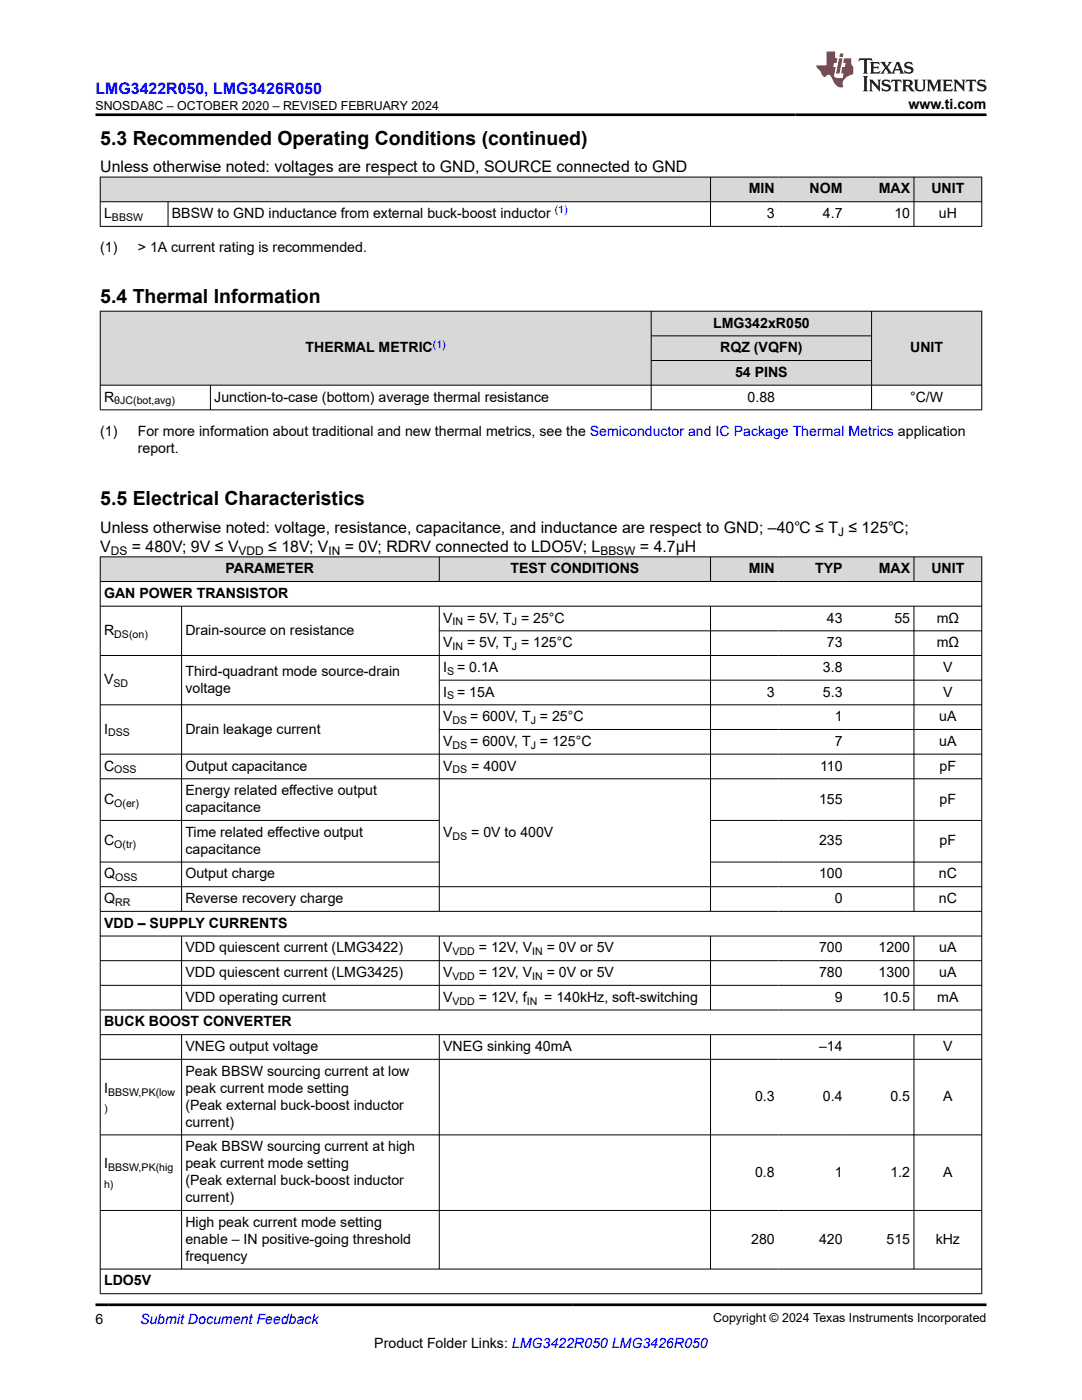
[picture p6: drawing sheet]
<svg xmlns="http://www.w3.org/2000/svg" width="216mm" height="279mm" viewBox="0 0 216 279" stroke-linecap="round" stroke-linejoin="round" font-family="sans-serif">
<defs><g id="words">
<g font-size="3.9">
<text x="20" y="28.8">5.3 Recommended Operating Conditions (continued)</text>
<text x="20" y="60.5">5.4 Thermal Information</text>
<text x="20" y="100.8">5.5 Electrical Characteristics</text>
</g>
<text font-size="3.2" fill="#00f" x="19" y="18.7">LMG3422R050, LMG3426R050</text>
<g font-size="3.2">
<text x="20" y="34.3">Unless otherwise noted: voltages are respect to GND, SOURCE connected to GND</text>
<text x="20" y="106.3">Unless otherwise noted: voltage, resistance, capacitance, and inductance are respect to GND; –40℃ ≤ T ≤ 125℃;</text>
<text x="20" y="110.1">V</text>
<text x="26.3" y="110.1">= 480V; 9V ≤ V</text>
<text x="53.5" y="110.1">≤ 18V; V</text>
<text x="68.8" y="110.1">= 0V; RDRV connected to LDO5V; L</text>
<text x="127.7" y="110.1">= 4.7µH</text>
</g>
<g font-size="2.8">
<text x="181.3" y="21.8">www.ti.com</text>
<text x="149.4" y="38.6">MIN</text>
<text x="161.5" y="38.6">NOM</text>
<text x="175.3" y="38.6">MAX</text>
<text x="185.8" y="38.6">UNIT</text>
<text x="20.8" y="43.5">L</text>
<text x="34.3" y="43.5">BBSW to GND inductance from external buck-boost inductor</text>
<text x="153" y="43.5">3</text>
<text x="164.2" y="43.5">4.7</text>
<text x="178.5" y="43.5">10</text>
<text x="187.3" y="43.5">uH</text>
<text x="20" y="50.3">(1)</text>
<text x="27.5" y="50.3">&gt; 1A current rating is recommended.</text>
<text x="142.3" y="65.4">LMG342xR050</text>
<text x="61" y="70.3">THERMAL METRIC</text>
<text x="143.7" y="70.3">RQZ (VQFN)</text>
<text x="181.6" y="70.3">UNIT</text>
<text x="146.7" y="75.2">54 PINS</text>
<text x="20.8" y="80.1">R</text>
<text x="42.8" y="80.1">Junction-to-case (bottom) average thermal resistance</text>
<text x="149.2" y="80.1">0.88</text>
<text x="181.6" y="80.1">°C/W</text>
<text x="20" y="86.9">(1)</text>
<text x="27.5" y="86.9">For more information about traditional and new thermal metrics, see the Semiconductor and IC Package Thermal Metrics application</text>
<text x="27.5" y="90.3">report.</text>
<text x="20.8" y="119.3">GAN POWER TRANSISTOR</text>
<text x="45" y="114.4">PARAMETER</text>
<text x="101.9" y="114.4">TEST CONDITIONS</text>
<text x="149.4" y="114.4">MIN</text>
<text x="162.6" y="114.4">TYP</text>
<text x="175.3" y="114.4">MAX</text>
<text x="185.8" y="114.4">UNIT</text>
<text x="88.4" y="124.3">V</text>
<text x="93.2" y="124.3">= 5V, T = 25°C</text>
<text x="165" y="124.3">43</text>
<text x="178.5" y="124.3">55</text>
<text x="186.9" y="124.3">mΩ</text>
<text x="20.8" y="126.7">R</text>
<text x="37" y="126.7">Drain-source on resistance</text>
<text x="88.4" y="129.2">V</text>
<text x="93.2" y="129.2">= 5V, T = 125°C</text>
<text x="165" y="129.2">73</text>
<text x="186.9" y="129.2">mΩ</text>
<text x="20.8" y="136.6">V</text>
<text x="37" y="134.9">Third-quadrant mode source-drain</text>
<text x="88.4" y="134.1">I</text>
<text x="91.2" y="134.1">= 0.1A</text>
<text x="164.2" y="134.1">3.8</text>
<text x="188.2" y="134.1">V</text>
<text x="37" y="138.2">voltage</text>
<text x="88.4" y="139">I</text>
<text x="88.4" y="143.9">V</text>
<text x="91.2" y="139">= 15A</text>
<text x="93.8" y="143.9">= 600V, T = 25°C</text>
<text x="153" y="139">3</text>
<text x="164.2" y="139">5.3</text>
<text x="166.6" y="143.9">1</text>
<text x="187.4" y="143.9">uA</text>
<text x="188.2" y="139">V</text>
<text x="20.8" y="146.4">I</text>
<text x="37" y="146.4">Drain leakage current</text>
<text x="88.4" y="148.9">V</text>
<text x="93.8" y="148.9">= 600V, T = 125°C</text>
<text x="166.6" y="148.9">7</text>
<text x="187.4" y="148.9">uA</text>
<text x="20.8" y="153.8">C</text>
<text x="37" y="153.8">Output capacitance</text>
<text x="88.4" y="153.8">V</text>
<text x="94" y="153.8">= 400V</text>
<text x="163.6" y="153.8">110</text>
<text x="187.5" y="153.8">pF</text>
<text x="20.8" y="160.4">C</text>
<text x="37" y="158.7">Energy related effective output</text>
<text x="163.4" y="160.4">155</text>
<text x="187.5" y="160.4">pF</text>
<text x="37" y="162.1">capacitance</text>
<text x="37" y="167">Time related effective output</text>
<text x="88.4" y="167">V</text>
<text x="94" y="167">= 0V to 400V</text>
<text x="20.8" y="168.7">C</text>
<text x="37" y="170.4">capacitance</text>
<text x="163.4" y="168.7">235</text>
<text x="187.5" y="168.7">pF</text>
<text x="20.8" y="175.3">Q</text>
<text x="37" y="175.3">Output charge</text>
<text x="163.4" y="175.3">100</text>
<text x="187.3" y="175.3">nC</text>
<text x="20.8" y="180.2">Q</text>
<text x="20.8" y="185.2">VDD – SUPPLY CURRENTS</text>
<text x="37" y="180.2">Reverse recovery charge</text>
<text x="166.6" y="180.2">0</text>
<text x="187.3" y="180.2">nC</text>
<text x="37" y="190.1">VDD quiescent current (LMG3422)</text>
<text x="88.4" y="190.1">V</text>
<text x="95.6" y="190.1">= 12V, V</text>
<text x="109.1" y="190.1">= 0V or 5V</text>
<text x="163.4" y="190.1">700</text>
<text x="175.3" y="190.1">1200</text>
<text x="187.4" y="190.1">uA</text>
<text x="37" y="195">VDD quiescent current (LMG3425)</text>
<text x="88.4" y="195">V</text>
<text x="95.6" y="195">= 12V, V</text>
<text x="109.1" y="195">= 0V or 5V</text>
<text x="163.4" y="195">780</text>
<text x="175.3" y="195">1300</text>
<text x="187.4" y="195">uA</text>
<text x="37" y="199.9">VDD operating current</text>
<text x="88.4" y="199.9">V</text>
<text x="95.6" y="199.9">= 12V, f</text>
<text x="108.6" y="199.9">= 140kHz, soft-switching</text>
<text x="166.6" y="199.9">9</text>
<text x="176.1" y="199.9">10.5</text>
<text x="187" y="199.9">mA</text>
<text x="20.8" y="204.8">BUCK BOOST CONVERTER</text>
<text x="37" y="209.8">VNEG output voltage</text>
<text x="88.4" y="209.8">VNEG sinking 40mA</text>
<text x="163.4" y="209.8">–14</text>
<text x="188.2" y="209.8">V</text>
<text x="37" y="214.7">Peak BBSW sourcing current at low</text>
<text x="20.8" y="218.1">I</text>
<text x="37" y="218.1">peak current mode setting</text>
<text x="37" y="221.5">(Peak external buck-boost inductor</text>
<text x="150.7" y="219.8">0.3</text>
<text x="164.2" y="219.8">0.4</text>
<text x="177.7" y="219.8">0.5</text>
<text x="188.2" y="219.8">A</text>
<text x="37" y="224.8">current)</text>
<text x="20.8" y="233.2">I</text>
<text x="37" y="229.8">Peak BBSW sourcing current at high</text>
<text x="37" y="233.2">peak current mode setting</text>
<text x="37" y="236.5">(Peak external buck-boost inductor</text>
<text x="37" y="239.9">current)</text>
<text x="150.7" y="234.8">0.8</text>
<text x="166.6" y="234.8">1</text>
<text x="177.7" y="234.8">1.2</text>
<text x="188.2" y="234.8">A</text>
<text x="37" y="244.8">High peak current mode setting</text>
<text x="37" y="248.2">enable – IN positive-going threshold</text>
<text x="37" y="251.6">frequency</text>
<text x="149.9" y="248.2">280</text>
<text x="163.4" y="248.2">420</text>
<text x="176.9" y="248.2">515</text>
<text x="186.7" y="248.2">kHz</text>
<text x="20.8" y="256.5">LDO5V</text>
<text x="19" y="264.2">6</text>
<text x="74.7" y="269">Product Folder Links: LMG3422R050 LMG3426R050</text>
</g>
<text font-size="2.8" fill="#00f" x="27.9" y="264.2">Submit Document Feedback</text>
<g font-size="2.5">
<text x="19.1" y="21.9">SNOSDA8C – OCTOBER 2020 – REVISED FEBRUARY 2024</text>
<text x="142.3" y="263.9">Copyright © 2024 Texas Instruments Incorporated</text>
</g>
<g font-size="2.4">
<text x="167.2" y="106.9">J</text>
<text x="22.1" y="110.7">DS</text>
<text x="47.6" y="110.7">VDD</text>
<text x="65.6" y="110.7">IN</text>
<text x="119.8" y="110.7">BBSW</text>
</g>
<g font-size="2.1">
<text x="22.3" y="44.1">BBSW</text>
<text x="22.8" y="80.7">θJC(bot,avg)</text>
<text x="90.3" y="124.8">IN</text>
<text x="102.1" y="124.8">J</text>
<text x="22.8" y="127.3">DS(on)</text>
<text x="90.3" y="129.7">IN</text>
<text x="102.1" y="129.7">J</text>
<text x="22.6" y="137.1">SD</text>
<text x="89.2" y="134.7">S</text>
<text x="89.2" y="139.6">S</text>
<text x="21.6" y="147">DSS</text>
<text x="90.3" y="144.5">DS</text>
<text x="90.3" y="149.4">DS</text>
<text x="105.9" y="144.5">J</text>
<text x="105.9" y="149.4">J</text>
<text x="22.8" y="154.3">OSS</text>
<text x="90.3" y="154.3">DS</text>
<text x="22.8" y="161">O(er)</text>
<text x="90.3" y="167.6">DS</text>
<text x="22.8" y="169.3">O(tr)</text>
<text x="23" y="175.9">OSS</text>
<text x="23" y="180.8">RR</text>
<text x="90.3" y="190.6">VDD</text>
<text x="106.2" y="190.6">IN</text>
<text x="90.3" y="195.6">VDD</text>
<text x="106.2" y="195.6">IN</text>
<text x="90.3" y="200.5">VDD</text>
<text x="105.1" y="200.5">IN</text>
<text x="21.6" y="218.6">BBSW,PK(low</text>
<text x="20.8" y="222">)</text>
<text x="21.6" y="233.7">BBSW,PK(hig</text>
<text x="20.8" y="237.1">h)</text>
</g>
<g font-size="2.1" fill="#00f">
<text x="110.7" y="42.6">(1)</text>
<text x="86.4" y="69.4">(1)</text>
</g>
</g></defs>
<g fill="#d8d8d8">
<path d="M20 35.3h175.9v5h-175.9z" fill-rule="evenodd"/>
<path d="M20.1 35.4h121.6v4.8h-121.6z" fill-rule="evenodd"/>
<path d="M141.8 35.4h13.5v4.8h-13.5z" fill-rule="evenodd"/>
<path d="M155.3 35.4h13.5v4.8h-13.5z" fill-rule="evenodd"/>
<path d="M168.8 35.4h13.5v4.8h-13.5z" fill-rule="evenodd"/>
<path d="M182.4 35.4h13.4v4.8h-13.4z" fill-rule="evenodd"/>
</g>
<path d="M19.9 35.3h176.1M20 35.3v9.9M141.8 35.3v9.9M182.4 35.3v9.9M195.9 35.3v9.9M19.9 40.3h176.1M19.9 45.2h176.1M33.5 40.3v4.9" fill="none" stroke="#000" stroke-width=".2"/>
<g fill="#d8d8d8">
<path d="M20 62.1h175.9v4.9h-175.9z" fill-rule="evenodd"/>
<path d="M20.1 62.2h109.8v14.6h-109.8z" fill-rule="evenodd"/>
<path d="M130 62.2h43.9v4.8h-43.9z" fill-rule="evenodd"/>
<path d="M174 62.2h21.8v14.6h-21.8z" fill-rule="evenodd"/>
<path d="M130 67.1h43.9v4.8h-43.9z" fill-rule="evenodd"/>
<path d="M130 72h43.9v4.8h-43.9z" fill-rule="evenodd"/>
</g>
<path d="M19.9 62.1h176.1M19.9 76.9h176.1M20 62v19.9M42 76.9v5M129.9 62v19.9M129.9 67h44.1M129.9 71.9h44.1M173.9 62v19.9M195.9 62v19.9M19.9 81.8h176.1" fill="none" stroke="#000" stroke-width=".2"/>
<g fill="#d8d8d8">
<path d="M20 111.1h175.9v5h-175.9z" fill-rule="evenodd"/>
<path d="M20.1 111.2h67.5v4.8h-67.5z" fill-rule="evenodd"/>
<path d="M87.7 111.2h54v4.8h-54z" fill-rule="evenodd"/>
<path d="M141.8 111.2h13.5v4.8h-13.5z" fill-rule="evenodd"/>
<path d="M155.3 111.2h13.5v4.8h-13.5z" fill-rule="evenodd"/>
<path d="M168.8 111.2h13.5v4.8h-13.5z" fill-rule="evenodd"/>
<path d="M182.4 111.2h13.4v4.8h-13.4z" fill-rule="evenodd"/>
</g>
<g fill="none" stroke="#000" stroke-width=".2">
<path d="M19.9 111.1h176.1M19.9 116.1h176.1M20 111.1v147.2M87.7 111.1v5M141.8 111.1v5M182.4 111.1v5M195.9 111.1v147.2M19.9 121h176.1M19.9 130.8h176.1M36.2 121v60.9M87.7 121v60.9M87.7 125.9h108.3"/>
<path d="M87.7 135.7h108.3M141.8 121v60.9M182.4 121v60.9M19.9 140.7h176.1M19.9 150.5h176.1M19.9 155.4h176.1M87.7 145.6h108.3M19.9 163.7h67.8M19.9 177h176.1M19.9 172h67.8M141.8 163.7h54.2M141.8 172h54.2"/>
<path d="M19.9 181.9h176.1M19.9 186.8h176.1M19.9 191.7h176.1M19.9 196.6h176.1M36.2 186.8v14.8M87.7 186.8v14.8M141.8 186.8v14.8M182.4 186.8v14.8M19.9 201.6h176.1M19.9 206.5h176.1M19.9 211.4h176.1M36.2 206.5v46.8"/>
<path d="M87.7 206.5v46.8M141.8 206.5v46.8M182.4 206.5v46.8M19.9 226.5h176.1M19.9 241.6h176.1M19.9 253.3h176.1M19.9 258.2h176.1"/>
</g>
<path d="M171.5 11.6l-.2 .6 .5-.2h.6v.1v2.2l-.2 .4h1l-.2-.4v-2.2v-.1h.5l.5 .2-.1-.6zM173.6 12.4l.2 .3v1.6l-.2 .4h1.9l.1-.6a1.08 1.08 0 0 1-1.3 .2v-.7h.6l.4 .2v-.7l-.4 .2h-.6v-.5l.2-.2a1 1 0 0 1 1 .3l-.1-.5zM175.7 12.4l.9 1.1-1 1.2h.9l-.2-.2 .5-.8 .4 .8-.2 .2h1.6l-.2-.2 .2-.5h.9l.1 .5-.1 .2h.9l-.2-.4-.8-1.9h-.5l-.9 2.1-.9-1.1 .9-1h-.8l.2 .2-.4 .6-.4-.6 .2-.2zM179 12.8l.4 1h-.7zM180.7 12.5a.65 .65 0 0 0-.2 .7 .65 .65 0 0 0 .6 .5l.6 .1 .1 .3a.79 .79 0 0 1-.7 .4 .79 .79 0 0 1-.7-.5l.1 .7 .2-.1a.93 .93 0 0 0 1.1 0 .93 .93 0 0 0 .4-.9 1.46 1.46 0 0 0-1.2-.6l-.1-.3a1.09 1.09 0 0 1 1.2 .2l-.2-.6-.1 .1-.5-.2zM172.2 15.2l.2 .4v2.2l-.2 .4h1l-.2-.4v-2.2l.2-.4zM173.4 15.9l.2 .4v1.5l-.2 .4h.8l-.3-.4 .1-1.3 1.6 1.8v-2l.2-.4h-.7l.1 .2 .1 1.1-1.2-1.3zM176.2 16a.65 .65 0 0 0-.2 .8 .65 .65 0 0 0 .6 .4l.6 .2 .1 .2a.79 .79 0 0 1-.7 .4 .79 .79 0 0 1-.7-.5l.1 .7 .2-.1a.93 .93 0 0 0 1.1 .1 .93 .93 0 0 0 .4-1 1.46 1.46 0 0 0-1.2-.5l-.1-.4a1.09 1.09 0 0 1 1.2 .2l-.1-.6-.2 .1-.5-.1zM177.9 15.9l-.1 .6a.63 .63 0 0 1 .8-.3v1.6l-.3 .4h1l-.2-.4v-1.6a.66 .66 0 0 1 .8 .3l-.1-.6zM180 15.9l.2 .4v1.5l-.2 .4h1l-.2-.2-.1-.7h.5l.1 .2a.79 .79 0 0 0 1.2 .6l-1-.9a.61 .61 0 0 0 .6-.6 .61 .61 0 0 0-.5-.7zM180.8 16.2h.1a.47 .47 0 0 1 .5 .1 .47 .47 0 0 1 .1 .5l-.1 .1-.7 .1zM182.3 15.9l.2 .2a2.27 2.27 0 0 0 .4 2 1.04 1.04 0 0 0 1.7-.7v-1.3l.2-.2h-.8l.2 .4v1.1a.6 .6 0 0 1-.6 .6 .6 .6 0 0 1-.6-.6v-1.1l.3-.4zM184.9 15.9l.2 .4v1.5l-.2 .4h.8l-.3-.4v-1.4l.9 1.9 .9-1.9v1.4l-.3 .4h1l-.2-.4v-1.5l.2-.4h-.8l-.7 1.5-.6-1.5zM188.1 15.9l.2 .4v1.5l-.2 .4h1.9l.1-.6a1.09 1.09 0 0 1-1.3 .2v-.7h.6l.4 .2v-.6l-.4 .2h-.6v-.6l.2-.1a1.01 1.01 0 0 1 1 .3l-.1-.6zM190.2 15.9l.3 .4v1.5l-.3 .4h.8l-.2-.4v-1.3l1.6 1.8v-2l.2-.4h-.7l.2 .2v1.1l-1.2-1.3zM192.8 15.9l-.1 .6a.63 .63 0 0 1 .8-.3v1.6l-.3 .4h1l-.2-.4v-1.6a.66 .66 0 0 1 .8 .3l-.1-.6zM195.2 16a.65 .65 0 0 0-.2 .8 .65 .65 0 0 0 .6 .4l.6 .2 .2 .2a.79 .79 0 0 1-.7 .4 .79 .79 0 0 1-.7-.5l.1 .7 .2-.1a.93 .93 0 0 0 1 .1 .93 .93 0 0 0 .5-1 1.46 1.46 0 0 0-1.3-.5v-.4a1.09 1.09 0 0 1 1.2 .2l-.2-.6-.2 .1-.5-.1z" fill="#231f20"/>
<path d="M164.9 10.3v2.7h-2l.1 .4 .8 1a.95 .95 0 0 0 1 .9 .59 .59 0 0 1 .5-.4 .59 .59 0 0 1 .5 .3l.4 .8a1.59 1.59 0 0 0 2.1 1.4 1.61 1.61 0 0 1 1-2.3l1-.3-.1-1.5a1.59 1.59 0 0 1-.3-1.7h-1.5l-.2 .9h.6l-.2 .9h-.5l-.2 .9v.3l.4 .1-.1 .9h-.7a.73 .73 0 0 1-1-.7l.3-1.5h-.5l.1-.9h.5l.2-.9h-.5v-1.3zM167.4 11.6l-.6 3.1h.7l.6-3.1zM167.6 10.7l-.1 .6h.7l.1-.6z" fill="#ed1c24"/>
<path d="M19 22.9h177.8M19 260.4h177.8" fill="none" stroke="#000" stroke-width=".53"/>
<use href="#words"/>
</svg>
